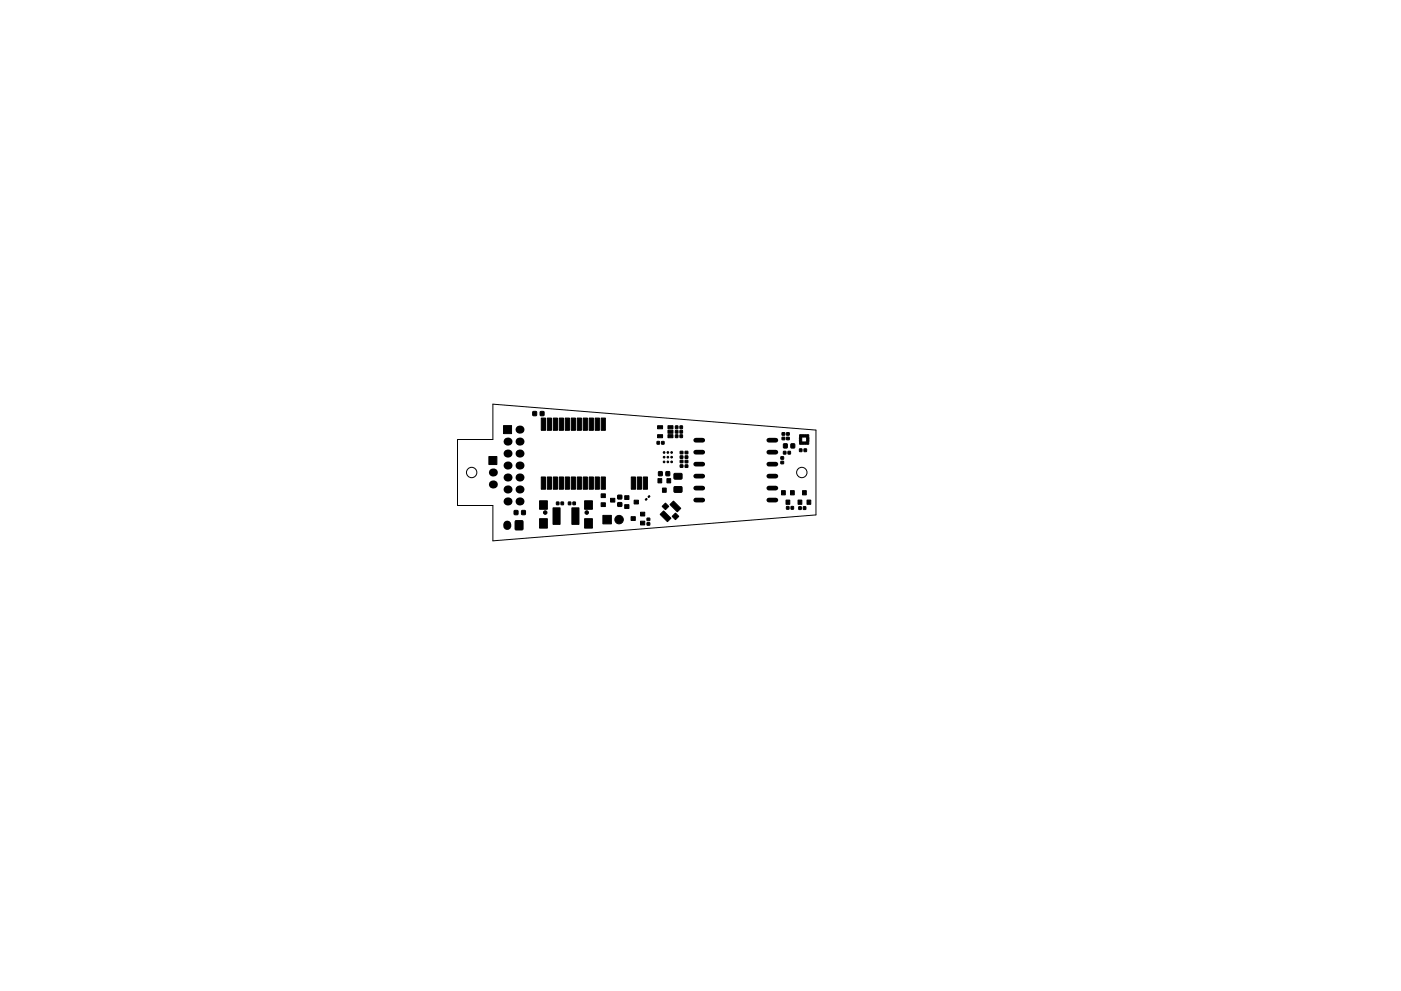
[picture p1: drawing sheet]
<svg xmlns="http://www.w3.org/2000/svg" width="297mm" height="210mm" viewBox="0 0 297 210" stroke-linecap="round" stroke-linejoin="round" font-family="sans-serif">
<g fill="none" stroke="#000" stroke-width=".21">
<path d="M104.5 85.7l68.5 5.5v18l-68.5 5.5v-7.5h-7.5v-14h7.5z"/>
<circle cx="100" cy="100.2" r="1.1"/>
<circle cx="170" cy="100.2" r="1.1"/>
</g>
<g fill="#000" stroke="#000" stroke-width=".21">
<path d="M103.7 96.9h1.7v1.7h-1.7zM106.8 90.3h1.7v1.7h-1.7zM113 87.3l.8 .1-.1 .8-.7-.1zM114.8 88.7h.9v2.6h-.9zM114.6 87.3l.7 .1v.8l-.8-.1zM116 88.7h.9v2.6h-.9zM117.3 88.7h.9v2.6h-.9zM118.6 88.7h.9v2.6h-.9zM119.8 88.7h.9v2.6h-.9zM121.1 88.7h.9v2.6h-.9zM122.4 88.7h.9v2.6h-.9zM123.6 88.7h.9v2.6h-.9z"/>
<path d="M124.9 88.7h.9v2.6h-.9zM126.2 88.7h.9v2.6h-.9zM127.5 88.7h.9v2.6h-.9zM139.3 93.7h.5v.5h-.5zM139.4 92.2h1.1v.7h-1.1zM139.4 90.3h1.1v.7h-1.1zM140.3 93.7h.5v.5h-.5zM141.6 90.3h1.1v.7h-1.1zM141.6 91.3h1.1v.6h-1.1zM141.6 92.2h1.1v.7h-1.1zM143.2 91.3h.5v.6h-.5zM143.2 92.3h.5v.5h-.5z"/>
<path d="M143.2 90.4h.5v.5h-.5zM144.2 91.3h.5v.6h-.5zM144.2 92.3h.5v.5h-.5zM144.2 90.4h.5v.5h-.5zM144.2 97.7h.6v.5h-.6zM144.2 98.6h.6v.5h-.6zM144.2 95.8h.6v.5h-.6zM144.2 96.7h.6v.5h-.6zM145.3 98.6h.5v.5l-.5 .1zM145.3 97.7h.5v.5h-.5zM145.3 95.8h.5v.5h-.5zM145.3 96.7h.5v.5h-.5z"/>
<path d="M165.6 96.9h.5v.5h-.5zM165.6 97.9h.5v.5h-.5zM165.8 91.8h.6v.5h-.6zM165.8 92.8h.6v.5h-.6zM166.1 95.8h.5v.5h-.5zM166.1 94.2h.8v.8h-.8zM166.8 91.8h.5v.5h-.5zM166.8 92.8h.5v.5h-.5zM167.1 95.8h.5v.5h-.5zM167.7 94.2h.8v.8h-.8zM169.6 93.8h.3v.4h-.3zM169.6 92.3h.3v.4h-.3z"/>
<path d="M169.5 92.8h.4l.1 .4h-.5zM169.5 93.3h.4l.1 .4h-.5zM169.5 95.2l.5 .1v.5h-.5zM170 93.8h.4v.4h-.4zM170 92.3h.4v.4h-.4zM170.6 93.8h.3v.4h-.3zM170.6 92.3h.3v.4h-.3zM170.5 95.2l.5 .1v.5h-.5zM171 93.8h.4v.4h-.4zM171 92.3h.4v.4h-.4zM171 92.8h.5v.4h-.4zM171 93.3h.5v.4h-.4z"/>
<path d="M109 108.3l.8 .1v.8l-.8-.1zM109.3 110.5h1.5v1.9h-1.5zM110.6 108.3l.8 .1-.1 .8-.7-.1zM114.4 106.2h1.7v1.8h-1.7zM114.4 110h1.7v2h-1.7zM114.8 101.2h.9v2.6h-.9zM116 101.2h.9v2.6h-.9zM117.2 107.7h1.6v3.5h-1.6zM117.3 101.2h.9v2.6h-.9zM118 106.5h.5v.6h-.5zM118.6 101.2h.9v2.6h-.9zM119 106.5h.5v.6h-.6z"/>
<path d="M119.8 101.2h.9v2.6h-.9zM120.5 106.5h.5v.6h-.5zM121.1 101.2h.9v2.6h-.9zM121.2 107.7h1.6v3.5h-1.6zM121.5 106.5h.5v.6h-.5zM122.4 101.2h.9v2.6h-.9zM123.6 101.2h.9v2.6h-.9zM123.9 106.2h1.7v1.8h-1.7zM123.9 110h1.7v2h-1.7zM124.9 101.2h.9v2.6h-.9zM126.2 101.2h.9v2.6h-.9zM127.5 106.7h.9v.8h-.9z"/>
<path d="M127.5 104.8h.9v.8h-.9zM127.5 101.2h.9v2.6h-.9zM127.8 109.3h1.8v1.8h-1.8zM129.5 105.7h.8v.8h-.8zM131 106.7l.8-.1v.8h-.8zM131 105.1h.8v.7h-.8zM132.5 107.1h.8v.8h-.8zM132.5 105.2h.8v.8h-.8zM133.8 101.2h.9v2.6h-.9zM134.5 106.1h.8v.8h-.8zM133.8 109.6h.9v.8h-.9zM135.1 101.2h.9v2.6h-.9z"/>
<path d="M136.4 101.2h.9v2.6h-.9zM135.8 108.7h.9v.8h-.9zM135.8 110.6h.9v.8h-.9zM136.8 106l.2-.3 .2 .2-.2 .3zM137.6 105.1l.2 .2-.2 .3-.2-.2zM137.2 110.9h.5l.1 .5h-.6zM137.2 109.9h.5l.1 .5h-.6zM139.5 101.5h.8v.9h-.8zM139.6 100.1h.8v.8h-.8zM140.5 103.5h.7v.9h-.7zM140.7 108.4l1.6 1.5-.8 .8-1.5-1.6zM141.1 106.7l.7 .7-.7 .7-.7-.7z"/>
<path d="M141.4 101.5h.8v.9h-.8zM141.2 100.1h.8l-.1 .8h-.7zM142 107l.8-.7 1.5 1.6-.7 .7zM143.2 108.9l.7 .7-.7 .7-.7-.7zM142.9 100.5h1.6l.1 1.1h-1.6zM142.9 103.3h1.6l.1 1.1h-1.6zM165.7 104.1h.8v.9h-.8zM166.6 106.1h.9v.9h-.9zM166.8 107.5h.5v.5h-.5zM167.6 104.1h.8v.9h-.8zM167.7 107.5h.5v.5h-.5zM169.4 107.5h.5v.6h-.5z"/>
<path d="M169.2 106.1h.8v.9h-.8zM170.3 107.5h.5v.6h-.5zM170.2 104.1h.7v.9h-.7zM171.1 106.1h.8v.9h-.8z"/>
<circle cx="140.8" cy="96" r=".18"/>
<circle cx="140.8" cy="97" r=".18"/>
<circle cx="140.8" cy="98" r=".18"/>
<circle cx="141.6" cy="96" r=".18"/>
<circle cx="141.6" cy="97" r=".18"/>
<circle cx="141.6" cy="98" r=".18"/>
<circle cx="142.4" cy="96" r=".18"/>
<circle cx="142.4" cy="97" r=".18"/>
<circle cx="142.4" cy="98" r=".18"/>
<circle cx="115.6" cy="108.7" r=".37"/>
<circle cx="124.4" cy="108.7" r=".38"/>
<circle cx="131.3" cy="110.2" r=".9"/>
</g>
<path d="M107.5 111.3v.3" fill="none" stroke="#000" stroke-width="1.7"/>
<path d="M147.5 98.5h1.5M147.5 95.9h1.5M147.5 93.4h1.5M163 98.5h1.5M163 95.9h1.5M163 93.4h1.5M147.5 106.1h1.5M147.5 103.6h1.5M147.5 101h1.5M163 106.1h1.5M163 103.6h1.5M163 101h1.5" fill="none" stroke="#000" stroke-width="1"/>
<g fill="#000">
<circle cx="107.6" cy="96.2" r=".85"/>
<circle cx="107.6" cy="98.8" r=".85"/>
<circle cx="107.6" cy="93.7" r=".85"/>
<circle cx="110.1" cy="93.7" r=".85"/>
<circle cx="110.1" cy="91.1" r=".85"/>
<circle cx="110.1" cy="96.2" r=".85"/>
<circle cx="110.1" cy="98.8" r=".85"/>
<circle cx="104.5" cy="100.2" r=".85"/>
<circle cx="104.5" cy="102.8" r=".85"/>
<circle cx="107.6" cy="101.3" r=".85"/>
<circle cx="107.6" cy="103.8" r=".85"/>
<circle cx="107.6" cy="106.4" r=".85"/>
<circle cx="110.1" cy="101.3" r=".85"/>
<circle cx="110.1" cy="106.4" r=".85"/>
<circle cx="110.1" cy="103.8" r=".85"/>
</g>
</svg>
